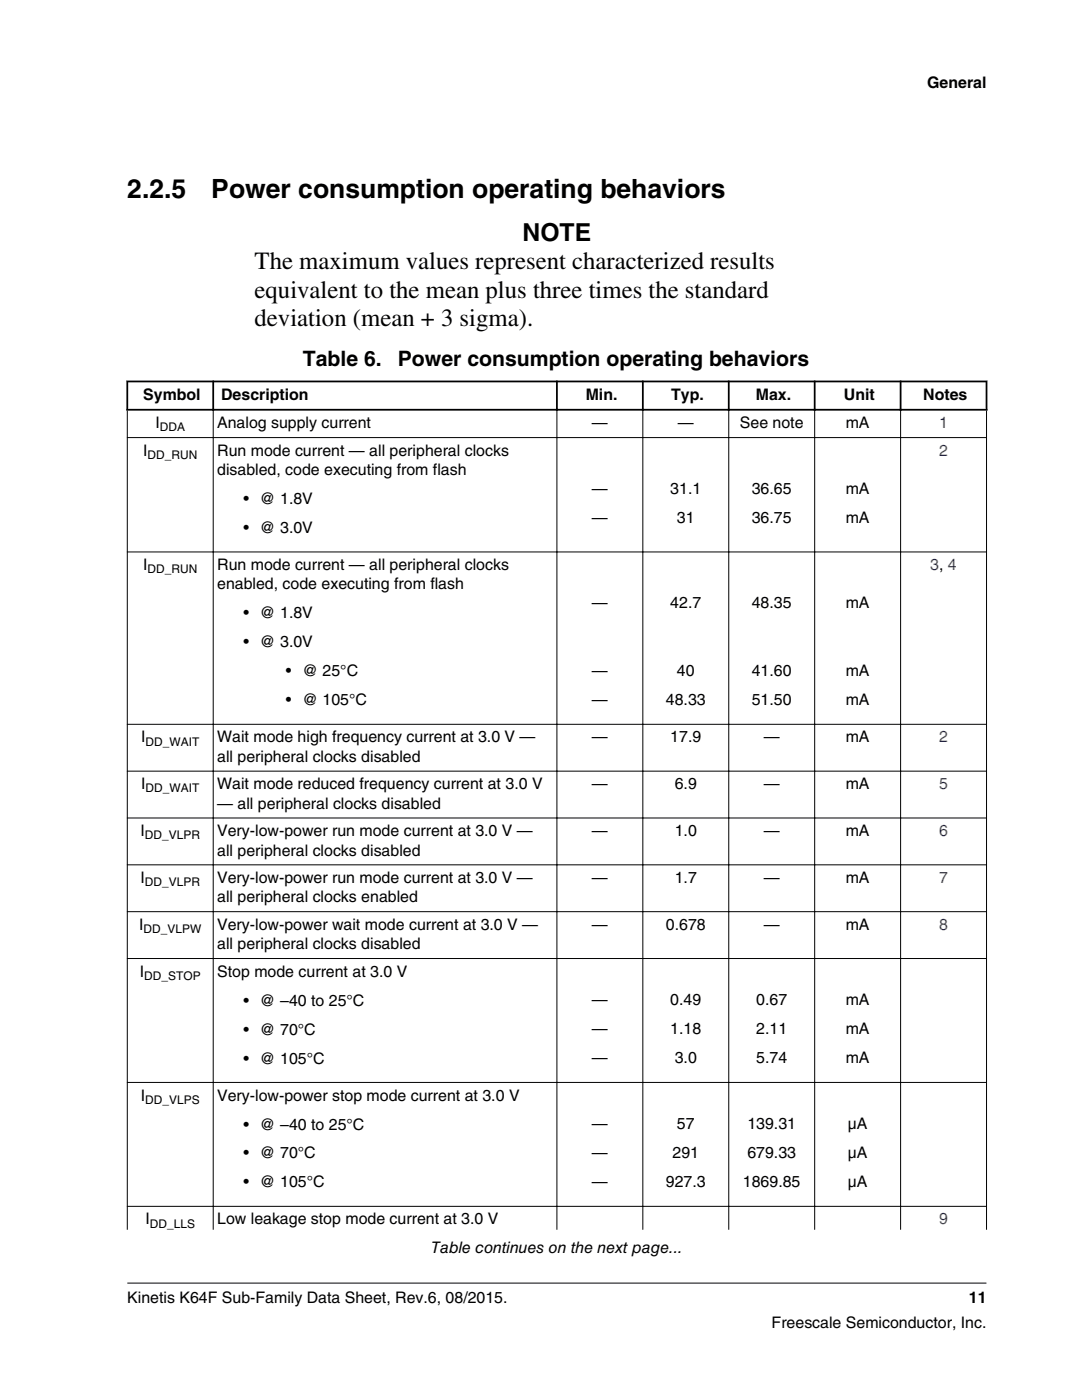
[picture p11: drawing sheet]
<svg xmlns="http://www.w3.org/2000/svg" width="216mm" height="279mm" viewBox="0 0 216 279" stroke-linecap="round" stroke-linejoin="round" font-family="sans-serif">
<defs><g id="words">
<g font-size="5.3">
<text x="25.4" y="39.5">2.2.5</text>
<text x="42.2" y="39.5">Power consumption operating behaviors</text>
</g>
<g font-size="4.9">
<text x="50.8" y="53.7">The maximum values represent characterized results</text>
<text x="104.3" y="48.1">NOTE</text>
<text x="50.8" y="59.4">equivalent to the mean plus three times the standard</text>
<text x="50.8" y="65">deviation (mean + 3 sigma).</text>
</g>
<g font-size="4.2">
<text x="60.4" y="73">Table 6.</text>
<text x="79.4" y="73">Power consumption operating behaviors</text>
</g>
<g font-size="3.2">
<text x="185" y="17.5">General</text>
<text x="28.6" y="79.8">Symbol</text>
<text x="44.1" y="79.8">Description</text>
<text x="116.9" y="79.8">Min.</text>
<text x="133.9" y="79.8">Typ.</text>
<text x="150.8" y="79.8">Max.</text>
<text x="168.4" y="79.8">Unit</text>
<text x="184.2" y="79.8">Notes</text>
<text x="31" y="85.5">I</text>
<text x="43.3" y="85.5">Analog supply current</text>
<text x="118.1" y="85.5">—</text>
<text x="135.3" y="85.5">—</text>
<text x="147.6" y="85.5">See note</text>
<text x="168.8" y="85.5">mA</text>
<text x="28.6" y="90.9">I</text>
<text x="43.3" y="90.9">Run mode current — all peripheral clocks</text>
<text x="43.3" y="94.8">disabled, code executing from flash</text>
<text x="48.6" y="100.6">• @ 1.8V</text>
<text x="118.1" y="98.6">—</text>
<text x="133.8" y="98.6">31.1</text>
<text x="150" y="98.6">36.65</text>
<text x="168.8" y="98.6">mA</text>
<text x="48.6" y="106.4">• @ 3.0V</text>
<text x="118.1" y="104.3">—</text>
<text x="135.1" y="104.3">31</text>
<text x="150" y="104.3">36.75</text>
<text x="168.8" y="104.3">mA</text>
<text x="28.6" y="113.8">I</text>
<text x="43.3" y="113.8">Run mode current — all peripheral clocks</text>
<text x="43.3" y="117.6">enabled, code executing from flash</text>
<text x="48.6" y="123.4">• @ 1.8V</text>
<text x="118.1" y="121.4">—</text>
<text x="133.8" y="121.4">42.7</text>
<text x="150" y="121.4">48.35</text>
<text x="168.8" y="121.4">mA</text>
<text x="48.6" y="129.2">• @ 3.0V</text>
<text x="57" y="135">• @ 25°C</text>
<text x="118.1" y="134.9">—</text>
<text x="135.1" y="134.9">40</text>
<text x="150" y="134.9">41.60</text>
<text x="168.8" y="134.9">mA</text>
<text x="57" y="140.8">• @ 105°C</text>
<text x="118.1" y="140.6">—</text>
<text x="132.9" y="140.6">48.33</text>
<text x="150" y="140.6">51.50</text>
<text x="168.8" y="140.6">mA</text>
<text x="28.2" y="148.2">I</text>
<text x="43.3" y="148.2">Wait mode high frequency current at 3.0 V —</text>
<text x="118.1" y="148.2">—</text>
<text x="133.8" y="148.2">17.9</text>
<text x="152.4" y="148.2">—</text>
<text x="168.8" y="148.2">mA</text>
<text x="43.3" y="152">all peripheral clocks disabled</text>
<text x="28.2" y="157.5">I</text>
<text x="43.3" y="157.5">Wait mode reduced frequency current at 3.0 V</text>
<text x="43.3" y="161.4">— all peripheral clocks disabled</text>
<text x="118.1" y="157.5">—</text>
<text x="134.6" y="157.5">6.9</text>
<text x="152.4" y="157.5">—</text>
<text x="168.8" y="157.5">mA</text>
<text x="28" y="166.9">I</text>
<text x="43.3" y="166.9">Very-low-power run mode current at 3.0 V —</text>
<text x="118.1" y="166.9">—</text>
<text x="134.6" y="166.9">1.0</text>
<text x="152.4" y="166.9">—</text>
<text x="168.8" y="166.9">mA</text>
<text x="43.3" y="170.7">all peripheral clocks disabled</text>
<text x="28" y="176.2">I</text>
<text x="43.3" y="176.2">Very-low-power run mode current at 3.0 V —</text>
<text x="118.1" y="176.2">—</text>
<text x="134.6" y="176.2">1.7</text>
<text x="152.4" y="176.2">—</text>
<text x="168.8" y="176.2">mA</text>
<text x="27.8" y="185.6">I</text>
<text x="43.3" y="180.1">all peripheral clocks enabled</text>
<text x="43.3" y="185.6">Very-low-power wait mode current at 3.0 V —</text>
<text x="118.1" y="185.6">—</text>
<text x="132.9" y="185.6">0.678</text>
<text x="152.4" y="185.6">—</text>
<text x="168.8" y="185.6">mA</text>
<text x="43.3" y="189.4">all peripheral clocks disabled</text>
<text x="27.9" y="194.9">I</text>
<text x="43.3" y="194.9">Stop mode current at 3.0 V</text>
<text x="48.6" y="200.7">• @ –40 to 25°C</text>
<text x="118.1" y="200.6">—</text>
<text x="133.8" y="200.6">0.49</text>
<text x="150.9" y="200.6">0.67</text>
<text x="168.8" y="200.6">mA</text>
<text x="48.6" y="206.5">• @ 70°C</text>
<text x="118.1" y="206.4">—</text>
<text x="133.8" y="206.4">1.18</text>
<text x="150.9" y="206.4">2.11</text>
<text x="168.8" y="206.4">mA</text>
<text x="48.6" y="212.3">• @ 105°C</text>
<text x="118.1" y="212.2">—</text>
<text x="134.6" y="212.2">3.0</text>
<text x="150.9" y="212.2">5.74</text>
<text x="168.8" y="212.2">mA</text>
<text x="28.1" y="219.6">I</text>
<text x="43.3" y="219.6">Very-low-power stop mode current at 3.0 V</text>
<text x="48.6" y="225.4">• @ –40 to 25°C</text>
<text x="118.1" y="225.3">—</text>
<text x="135.1" y="225.3">57</text>
<text x="149.1" y="225.3">139.31</text>
<text x="169.2" y="225.3">μA</text>
<text x="48.6" y="231.2">• @ 70°C</text>
<text x="118.1" y="231.1">—</text>
<text x="134.2" y="231.1">291</text>
<text x="149.1" y="231.1">679.33</text>
<text x="169.2" y="231.1">μA</text>
<text x="48.6" y="237">• @ 105°C</text>
<text x="118.1" y="236.9">—</text>
<text x="132.9" y="236.9">927.3</text>
<text x="148.3" y="236.9">1869.85</text>
<text x="169.2" y="236.9">μA</text>
<text x="29" y="244.4">I</text>
<text x="43.3" y="244.4">Low leakage stop mode current at 3.0 V</text>
<text x="86.1" y="250">Table continues on the next page...</text>
<text x="25.4" y="260">Kinetis K64F Sub-Family Data Sheet, Rev.6, 08/2015.</text>
<text x="193.3" y="260">11</text>
<text x="154" y="265">Freescale Semiconductor, Inc.</text>
</g>
<g font-size="3.2" fill="#00f">
<text x="187.4" y="85.5">1</text>
<text x="187.4" y="90.9">2</text>
<text x="185.6" y="113.8">3, 4</text>
<text x="187.4" y="148.2">2</text>
<text x="187.4" y="157.5">5</text>
<text x="187.4" y="166.9">6</text>
<text x="187.4" y="176.2">7</text>
<text x="187.4" y="185.6">8</text>
<text x="187.4" y="244.4">9</text>
</g>
<g font-size="2.4">
<text x="31.9" y="86.1">DDA</text>
<text x="29.5" y="91.6">DD_RUN</text>
<text x="29.5" y="114.4">DD_RUN</text>
<text x="29.1" y="148.8">DD_WAIT</text>
<text x="29.1" y="158.1">DD_WAIT</text>
<text x="28.9" y="167.5">DD_VLPR</text>
<text x="28.9" y="176.8">DD_VLPR</text>
<text x="28.7" y="186.2">DD_VLPW</text>
<text x="28.8" y="195.5">DD_STOP</text>
<text x="29" y="220.3">DD_VLPS</text>
<text x="29.9" y="245">DD_LLS</text>
</g>
</g></defs>
<path d="M25.2 76.1h171.8M25.4 76v6M42.5 76v6M111.1 76v6M128.3 76v6M145.4 76v6M162.6 76v6M179.7 76v6M196.9 76v6M25.2 81.8h171.8" fill="none" stroke="#000" stroke-width=".35"/>
<g fill="none" stroke="#000" stroke-width=".2">
<path d="M25.3 87.3h171.6M25.4 81.9v163.5M42.5 81.6v163.8M111.1 81.6v163.8M128.3 81.6v163.8M145.4 81.6v163.8M162.6 81.6v163.8M179.7 81.6v163.8M196.9 81.9v163.5M25.3 110.2h171.6M25.3 144.6h171.6M25.3 153.9h171.6"/>
<path d="M25.3 163.2h171.6M25.3 172.6h171.6M25.3 181.9h171.6M25.3 191.3h171.6M25.3 216h171.6M25.3 240.8h171.6M25.4 256.1h171.4"/>
</g>
<use href="#words"/>
</svg>
